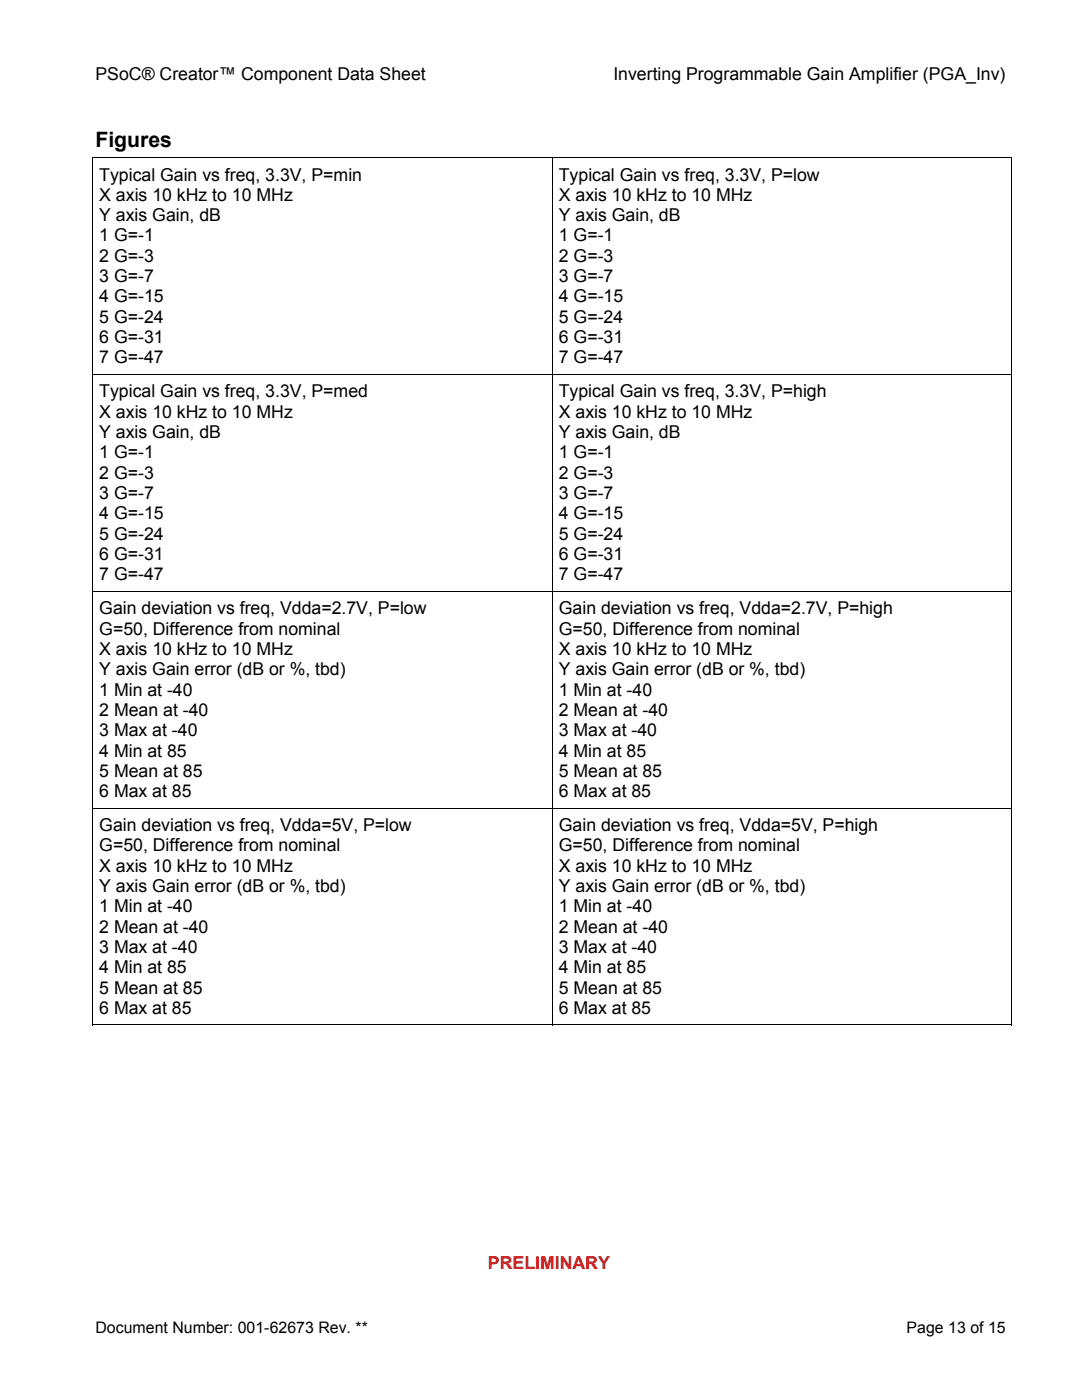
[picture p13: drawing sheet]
<svg xmlns="http://www.w3.org/2000/svg" width="216mm" height="279mm" viewBox="0 0 216 279" stroke-linecap="round" stroke-linejoin="round" font-family="sans-serif">
<defs><g id="words">
<text font-size="4.2" x="19" y="29.3">Figures</text>
<g font-size="3.5">
<text x="19" y="16">PSoC® Creator™ Component Data Sheet</text>
<text x="122.4" y="16">Inverting Programmable Gain Amplifier (PGA_Inv)</text>
<text x="19.8" y="36">Typical Gain vs freq, 3.3V, P=min</text>
<text x="19.8" y="40.1">X axis 10 kHz to 10 MHz</text>
<text x="111.5" y="36">Typical Gain vs freq, 3.3V, P=low</text>
<text x="111.5" y="40.1">X axis 10 kHz to 10 MHz</text>
<text x="19.8" y="44.1">Y axis Gain, dB</text>
<text x="111.5" y="44.1">Y axis Gain, dB</text>
<text x="19.8" y="48.2">1 G=-1</text>
<text x="19.8" y="52.3">2 G=-3</text>
<text x="111.5" y="48.2">1 G=-1</text>
<text x="111.5" y="52.3">2 G=-3</text>
<text x="19.8" y="56.3">3 G=-7</text>
<text x="111.5" y="56.3">3 G=-7</text>
<text x="19.8" y="60.4">4 G=-15</text>
<text x="19.8" y="64.4">5 G=-24</text>
<text x="111.5" y="60.4">4 G=-15</text>
<text x="111.5" y="64.4">5 G=-24</text>
<text x="19.8" y="68.5">6 G=-31</text>
<text x="111.5" y="68.5">6 G=-31</text>
<text x="19.8" y="72.5">7 G=-47</text>
<text x="111.5" y="72.5">7 G=-47</text>
<text x="19.8" y="79.3">Typical Gain vs freq, 3.3V, P=med</text>
<text x="19.8" y="83.4">X axis 10 kHz to 10 MHz</text>
<text x="111.5" y="79.3">Typical Gain vs freq, 3.3V, P=high</text>
<text x="111.5" y="83.4">X axis 10 kHz to 10 MHz</text>
<text x="19.8" y="87.4">Y axis Gain, dB</text>
<text x="111.5" y="87.4">Y axis Gain, dB</text>
<text x="19.8" y="91.5">1 G=-1</text>
<text x="19.8" y="95.5">2 G=-3</text>
<text x="111.5" y="91.5">1 G=-1</text>
<text x="111.5" y="95.5">2 G=-3</text>
<text x="19.8" y="99.6">3 G=-7</text>
<text x="111.5" y="99.6">3 G=-7</text>
<text x="19.8" y="103.7">4 G=-15</text>
<text x="19.8" y="107.7">5 G=-24</text>
<text x="111.5" y="103.7">4 G=-15</text>
<text x="111.5" y="107.7">5 G=-24</text>
<text x="19.8" y="111.8">6 G=-31</text>
<text x="111.5" y="111.8">6 G=-31</text>
<text x="19.8" y="115.8">7 G=-47</text>
<text x="111.5" y="115.8">7 G=-47</text>
<text x="19.8" y="122.6">Gain deviation vs freq, Vdda=2.7V, P=low</text>
<text x="111.5" y="122.6">Gain deviation vs freq, Vdda=2.7V, P=high</text>
<text x="19.8" y="126.6">G=50, Difference from nominal</text>
<text x="19.8" y="130.7">X axis 10 kHz to 10 MHz</text>
<text x="111.5" y="126.6">G=50, Difference from nominal</text>
<text x="111.5" y="130.7">X axis 10 kHz to 10 MHz</text>
<text x="19.8" y="134.8">Y axis Gain error (dB or %, tbd)</text>
<text x="111.5" y="134.8">Y axis Gain error (dB or %, tbd)</text>
<text x="19.8" y="138.8">1 Min at -40</text>
<text x="19.8" y="142.9">2 Mean at -40</text>
<text x="111.5" y="138.8">1 Min at -40</text>
<text x="111.5" y="142.9">2 Mean at -40</text>
<text x="19.8" y="146.9">3 Max at -40</text>
<text x="111.5" y="146.9">3 Max at -40</text>
<text x="19.8" y="151">4 Min at 85</text>
<text x="19.8" y="155">5 Mean at 85</text>
<text x="111.5" y="151">4 Min at 85</text>
<text x="111.5" y="155">5 Mean at 85</text>
<text x="19.8" y="159.1">6 Max at 85</text>
<text x="111.5" y="159.1">6 Max at 85</text>
<text x="19.8" y="165.9">Gain deviation vs freq, Vdda=5V, P=low</text>
<text x="111.5" y="165.9">Gain deviation vs freq, Vdda=5V, P=high</text>
<text x="19.8" y="169.9">G=50, Difference from nominal</text>
<text x="19.8" y="174">X axis 10 kHz to 10 MHz</text>
<text x="111.5" y="169.9">G=50, Difference from nominal</text>
<text x="111.5" y="174">X axis 10 kHz to 10 MHz</text>
<text x="19.8" y="178">Y axis Gain error (dB or %, tbd)</text>
<text x="111.5" y="178">Y axis Gain error (dB or %, tbd)</text>
<text x="19.8" y="182.1">1 Min at -40</text>
<text x="111.5" y="182.1">1 Min at -40</text>
<text x="19.8" y="186.2">2 Mean at -40</text>
<text x="19.8" y="190.2">3 Max at -40</text>
<text x="111.5" y="186.2">2 Mean at -40</text>
<text x="111.5" y="190.2">3 Max at -40</text>
<text x="19.8" y="194.3">4 Min at 85</text>
<text x="111.5" y="194.3">4 Min at 85</text>
<text x="19.8" y="198.3">5 Mean at 85</text>
<text x="19.8" y="202.4">6 Max at 85</text>
<text x="111.5" y="198.3">5 Mean at 85</text>
<text x="111.5" y="202.4">6 Max at 85</text>
</g>
<text font-size="3.5" fill="#f00" x="97.4" y="253.3">PRELIMINARY</text>
<g font-size="3.2">
<text x="19" y="266">Document Number: 001-62673 Rev. **</text>
<text x="180.9" y="266">Page 13 of 15</text>
</g>
</g></defs>
<g fill="#000">
<path d="M18.5 31.3h.1v1.5h-.1zM110.2 31.3h.1v1.5h-.1zM201.8 31.3h.2v1.5h-.2zM201.8 31.3h.2v.2h-.2zM18.5 74.6h.1v1.5h-.1zM110.2 74.6h.1v1.5h-.1zM201.8 74.6h.2v1.5h-.2zM18.5 117.9h.1v1.4h-.1zM110.2 117.9h.1v1.4h-.1zM201.8 117.9h.2v1.4h-.2zM18.5 161.2h.1v1.4h-.1zM110.2 161.2h.1v1.4h-.1z"/>
<path d="M201.8 161.2h.2v1.4h-.2zM201.8 204.5h.2v.1h-.2z"/>
</g>
<g fill="none" stroke="#000" stroke-width=".2">
<path d="M18.5 31.4h91.7M18.5 32.8v41.8M110.2 32.8v41.8M110.3 31.4h91.5M201.9 32.8v41.8M18.5 76.1v41.8M18.6 74.7h91.6M110.2 76.1v41.8M110.3 74.7h91.5M201.9 76.1v41.8M18.5 119.3v41.9M18.6 118h91.6"/>
<path d="M110.2 119.3v41.9M110.3 118h91.5M201.9 119.3v41.9M18.5 162.6v42M18.6 161.3h91.6M110.2 162.6v42M110.3 161.3h91.5M201.9 162.6v42M18.5 204.6h91.7M110.3 204.6h91.5"/>
</g>
<use href="#words"/>
</svg>
